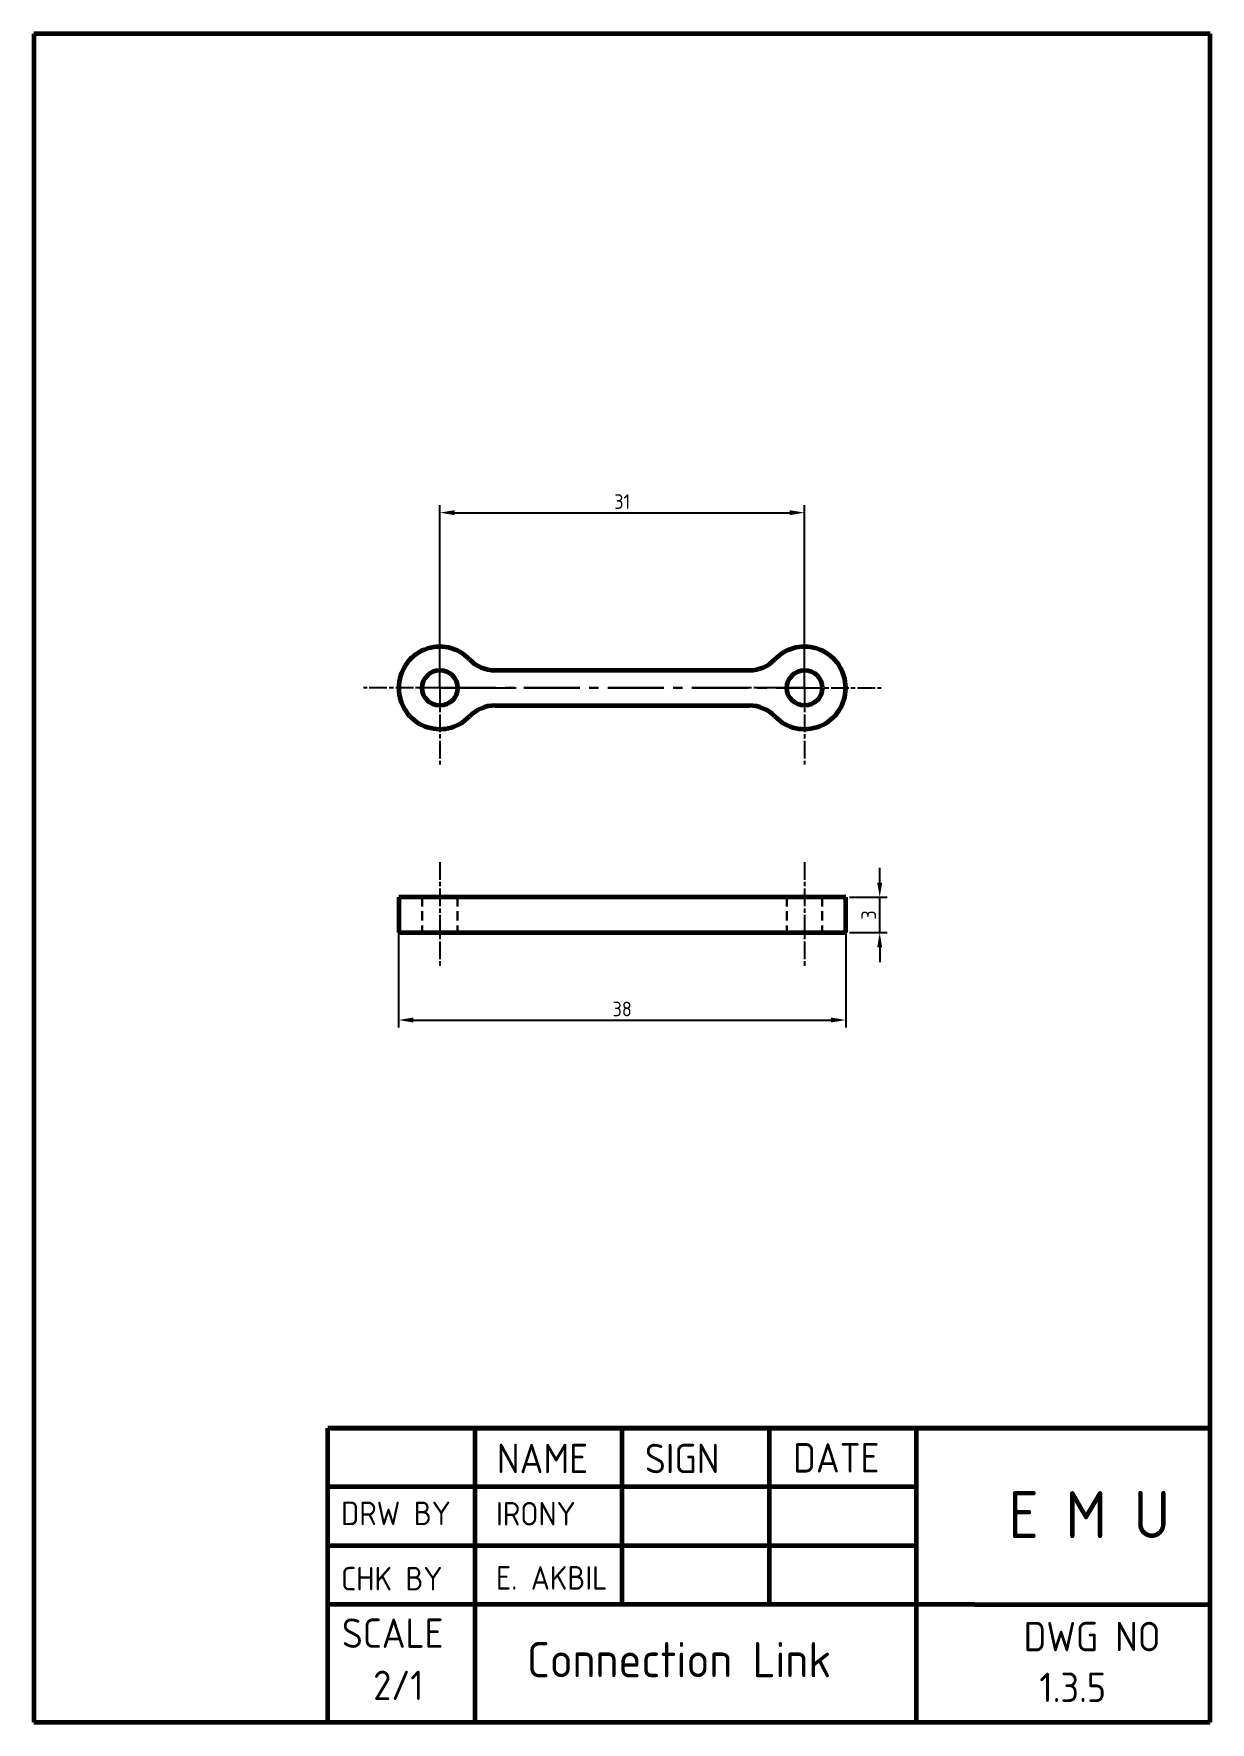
# Paper-space layout 'Title Block' of a CAD drawing. Header units: millimetres. Extents: x 4 to 204, y 4 to 291.
# The model-space entities are those that its viewports show. They can reach past a viewport. Long polylines and large blocks are cut down to what shows.
import ezdxf

# ---------------------------------------------------------------- set-up
doc = ezdxf.new("R2010")
doc.units = ezdxf.units.MM
for name, pattern in [('AM_ISO08W050', [18, 12, -1.5, 3, -1.5]), ('AM_ISO08W050x2', [9, 6, -0.75, 1.5, -0.75]), ('CENTER2', [28.575, 19.05, -3.175, 3.175, -3.175]), ('HIDDEN2', [4.7625, 3.175, -1.5875])]:
    doc.linetypes.add(name, pattern=pattern)
doc.layers.get('0').update_dxf_attribs({"lineweight": 60})
for name, color, linetype, lineweight in [('AM_7', 4, 'AM_ISO08W050', 25), ('Annotations', 50, 'Continuous', 30), ('Center Lines', 140, 'CENTER2', 30), ('Hidden Line', 7, 'HIDDEN2', 30)]:
    doc.layers.add(name, color=color, linetype=linetype, lineweight=lineweight)
doc.layers.add('viewport', color=7, linetype='Continuous')
doc.layers.get('viewport').off()
doc.styles.get("Standard").update_dxf_attribs({"font": 'ISOCP.SHX'})
doc.dimstyles.new('Annotative', dxfattribs={"dimscale": 0, "dimtxt": 2.5, "dimasz": 2.5, "dimexe": 1.25, "dimexo": 0.625, "dimtad": 1, "dimtxsty": 'Standard', "dimcen": 2.5, "dimadec": 0, "dimazin": 0, "dimtfac": 1, "dimtmove": 0, "dimatfit": 3, "dimfxl": 1, "dimarcsym": 0})

# ---------------------------------------------------------------- blocks, each defined once
blk = doc.blocks.new('*D3')
at = {"layer": 'Annotations', "color": 0, "lineweight": -2, "transparency": 16777216}
for p, q in [((100.96, 198.65), (100.96, 213.86)), ((131.96, 198.65), (131.96, 213.86)), ((102.21, 213.23), (130.71, 213.23))]:
    blk.add_line(p, q, dxfattribs=at)
at = {"layer": 'Annotations', "color": 0, "transparency": 16777216}
for points in [[(102.21, 213.44), (102.21, 213.02), (100.96, 213.23)], [(130.71, 213.44), (130.71, 213.02), (131.96, 213.23)]]:
    blk.add_solid(points, dxfattribs=at)
at = {"layer": 'Defpoints', "color": 0, "transparency": 16777216}
for p in [(131.96, 213.23), (100.96, 198.34), (131.96, 198.34)]:
    blk.add_point(p, dxfattribs=at)
at = {"layer": 'Annotations', "color": 0, "transparency": 16777216, "insert": (116.46, 214.17), "char_height": 1.25, "attachment_point": 5}
blk.add_mtext('31', dxfattribs=at)
blk = doc.blocks.new('*D4')
at = {"layer": 'Annotations', "color": 0, "lineweight": -2, "transparency": 16777216}
for p, q in [((97.46, 180.23), (97.46, 169.49)), ((135.46, 180.23), (135.46, 169.49)), ((98.71, 170.11), (134.21, 170.11))]:
    blk.add_line(p, q, dxfattribs=at)
at = {"layer": 'Annotations', "color": 0, "transparency": 16777216}
for points in [[(98.71, 170.32), (98.71, 169.9), (97.46, 170.11)], [(134.21, 170.32), (134.21, 169.9), (135.46, 170.11)]]:
    blk.add_solid(points, dxfattribs=at)
at = {"layer": 'Defpoints', "color": 0, "transparency": 16777216}
for p in [(97.46, 180.54), (135.46, 180.54), (135.46, 170.11)]:
    blk.add_point(p, dxfattribs=at)
at = {"layer": 'Annotations', "color": 0, "transparency": 16777216, "insert": (116.46, 171.05), "char_height": 1.25, "attachment_point": 5}
blk.add_mtext('38', dxfattribs=at)
blk = doc.blocks.new('*D5')
at = {"layer": 'Annotations', "color": 0, "lineweight": -2, "transparency": 16777216}
for p, q in [((138.35, 181.79), (138.35, 183.04)), ((135.78, 180.54), (138.98, 180.54)), ((138.35, 177.54), (138.35, 180.54)), ((135.78, 177.54), (138.98, 177.54)), ((138.35, 176.29), (138.35, 175.04))]:
    blk.add_line(p, q, dxfattribs=at)
at = {"layer": 'Annotations', "color": 0, "transparency": 16777216}
for points in [[(138.14, 181.79), (138.56, 181.79), (138.35, 180.54)], [(138.14, 176.29), (138.56, 176.29), (138.35, 177.54)]]:
    blk.add_solid(points, dxfattribs=at)
at = {"layer": 'Defpoints', "color": 0, "transparency": 16777216}
for p in [(135.46, 180.54), (138.35, 180.54), (135.46, 177.54)]:
    blk.add_point(p, dxfattribs=at)
at = {"layer": 'Annotations', "color": 0, "transparency": 16777216, "insert": (137.41, 179.04), "char_height": 1.25, "attachment_point": 5, "rotation": 90}
blk.add_mtext('3', dxfattribs=at)

msp = doc.modelspace()

# ---------------------------------------------------------------- linework, layer by layer
for p, q in [((105.654, 199.838), (127.273, 199.838)), ((105.654, 196.838), (127.273, 196.838)), ((97.463, 180.54), (97.463, 177.54)), ((135.463, 180.54), (97.463, 180.54)), ((135.463, 177.54), (135.463, 180.54)), ((97.463, 177.54), (135.463, 177.54))]:
    msp.add_line(p, q)
for centre in [(100.963, 198.338), (131.963, 198.338)]:
    msp.add_circle(centre, 1.5)
for centre, radius, start, end in [((100.963, 198.338), 3.5, 43.81306, 316.18694), ((131.963, 198.338), 3.5, 223.81306, 136.18694), ((105.654, 202.838), 3, 223.81306, 270), ((127.273, 202.838), 3, 270, 316.18694), ((105.654, 193.838), 3, 90, 136.18694), ((127.273, 193.838), 3, 43.81306, 90)]:
    msp.add_arc(centre, radius, start, end)
at = {"layer": 'AM_7', "linetype": 'AM_ISO08W050x2'}
for p, q in [((100.963, 198.338), (100.963, 204.838)), ((131.963, 198.338), (131.963, 204.838)), ((100.963, 198.338), (94.463, 198.338)), ((100.963, 198.338), (107.463, 198.338)), ((100.963, 198.338), (100.963, 191.838)), ((131.963, 198.338), (125.463, 198.338)), ((131.963, 198.338), (138.463, 198.338)), ((131.963, 198.338), (131.963, 191.838)), ((100.963, 183.54), (100.963, 174.54)), ((131.963, 183.54), (131.963, 174.54))]:
    msp.add_line(p, q, dxfattribs=at)
at = {"layer": 'Center Lines'}
msp.add_line((100.963, 198.338), (131.963, 198.338), dxfattribs=at)
at = {"layer": 'Hidden Line'}
for p, q in [((99.463, 180.54), (99.463, 177.54)), ((102.463, 180.54), (102.463, 177.54)), ((130.463, 180.54), (130.463, 177.54)), ((133.463, 180.54), (133.463, 177.54))]:
    msp.add_line(p, q, dxfattribs=at)

# ---------------------------------------------------------------- dimensions: what is measured, and where the dimension line sits
at = {"layer": 'Annotations'}
for base, p1, p2, picture, middle in [((131.963, 213.232), (100.963, 198.338), (131.963, 198.338), '*D3', (116.463, 214.17)), ((135.463, 170.112), (97.463, 180.54), (135.463, 180.54), '*D4', (116.463, 171.05))]:
    dim = msp.add_linear_dim(base=base, p1=p1, p2=p2, dimstyle='Annotative', dxfattribs=at)
    dim.commit()
    dim.dimension.update_dxf_attribs({"geometry": picture, "text_midpoint": middle})
dim = msp.add_linear_dim(base=(138.351, 180.54), p1=(135.463, 177.54), p2=(135.463, 180.54), angle=90, dimstyle='Annotative', dxfattribs=at)
dim.commit()
dim.dimension.update_dxf_attribs({"geometry": '*D5', "text_midpoint": (137.413, 179.04)})

psp = doc.layouts.new('Title Block')

# ---------------------------------------------------------------- linework, layer by layer
for p, q in [((204.2, 291.19), (4.2, 291.19)), ((4.2, 291.19), (4.2, 4.19)), ((204.2, 4.19), (204.2, 291.19)), ((54.2, 54.19), (204.2, 54.19)), ((54.2, 4.19), (54.2, 54.19)), ((164.2, 54.19), (54.2, 54.19)), ((154.2, 44.19), (54.2, 44.19)), ((154.2, 34.19), (54.2, 34.19)), ((164.2, 24.19), (54.2, 24.19)), ((79.2, 24.19), (79.2, 4.19)), ((4.2, 4.19), (204.2, 4.19))]:
    psp.add_line(p, q)
at = {"linetype": 'Continuous'}
for p, q in [((104.2, 54.19), (79.2, 54.19)), ((79.2, 54.19), (79.2, 24.19)), ((129.2, 54.19), (104.2, 54.19)), ((104.2, 54.19), (104.2, 24.19)), ((154.2, 54.19), (129.2, 54.19)), ((129.2, 54.19), (129.2, 24.19)), ((204.2, 54.19), (154.2, 54.19)), ((154.2, 54.19), (154.2, 4.19)), ((164.2, 24.19), (204.2, 24.19))]:
    psp.add_line(p, q, dxfattribs=at)

# ---------------------------------------------------------------- texts
at = {"attachment_point": 1}
for s, insert, char_height, width in [('NAME', (82.94, 51.52), 5, 20.6755), ('SIGN', (108.1, 51.52), 5, 20.6755), ('DATE', (133.3, 51.64), 5, 20.6755), ('E M U', (169.88, 43.48), 8, 31.5091), ('DRW BY', (56.44, 41.7), 4, 27.5), ('IRONY', (82.78, 41.63), 4, 21.0405), ('CHK BY', (56.44, 30.6), 4, 27.5), ('E. AKBIL', (82.78, 30.73), 4, 21.0405), ('SCALE', (56.59, 21.83), 5, 20.6755), ('DWG NO', (172.48, 21.25), 5, 29.164), ('Connection Link', (88.05, 17.83), 6, 82.5), ('2/1', (61.91, 12.96), 5, 20.6755), ('1.3.5', (175.17, 12.63), 5, 20.6755)]:
    psp.add_mtext(s, dxfattribs=dict(at, insert=insert, char_height=char_height, width=width))

# ---------------------------------------------------------------- viewports
at = {"layer": 'viewport', "view_target_point": (210, 148.5)}
psp.add_viewport(center=(104.2, 172.69), size=(200, 237), view_center_point=(-93.557, 46.18), view_height=118.5, dxfattribs=at)

doc.saveas('drawing.dxf')
